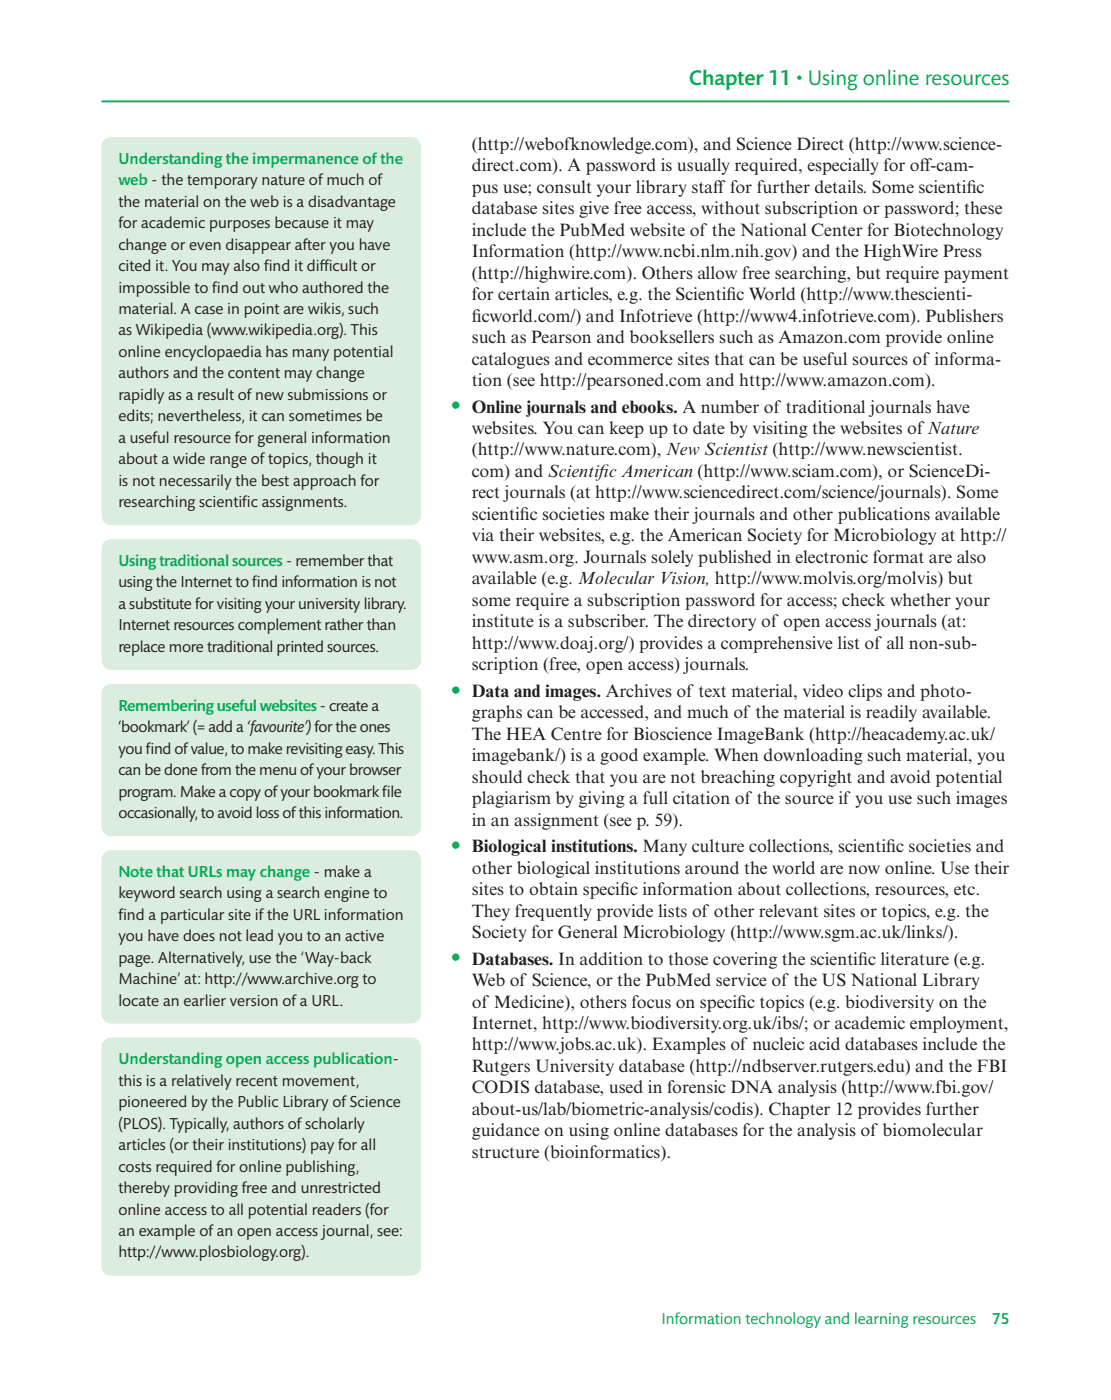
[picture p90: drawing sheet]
<svg xmlns="http://www.w3.org/2000/svg" width="219mm" height="276mm" viewBox="0 0 219 276" stroke-linecap="round" stroke-linejoin="round" font-family="sans-serif">
<defs><g id="words">
<g font-size="4.9" fill="#00ab53">
<text x="89" y="81.7">•</text>
<text x="89" y="137.7">•</text>
<text x="89" y="168.3">•</text>
<text x="89" y="190.5">•</text>
</g>
<text font-size="4.2" fill="#00ab53" x="135.8" y="16.8">Chapter 11 • Using online resources</text>
<g font-size="3.5" fill="#231f20">
<text x="93" y="29.5">(http://webofknowledge.com), and Science Direct (http://www.science-</text>
<text x="93" y="33.8">direct.com). A password is usually required, especially for of</text>
<text x="181.3" y="33.8">f-cam-</text>
<text x="93" y="38">pus use; consult your library staf</text>
<text x="140.6" y="38">f for further details. Some scientif</text>
<text x="190.6" y="38">ic</text>
<text x="93" y="42.2">database sites give free access, without subscription or password; these</text>
<text x="93" y="46.5">include the PubMed website of the National Center for Biotechnology</text>
<text x="93" y="50.7">Information (http://www.ncbi.nlm.nih.gov) and the HighWire Press</text>
<text x="93" y="54.9">(http://highwire.com). Others allow free searching, but require payment</text>
<text x="93" y="59.2">for certain articles, e.g. the Scientif</text>
<text x="143.2" y="59.2">ic World (http://www.thescienti-</text>
<text x="93" y="63.4">f</text>
<text x="93" y="63.4">icworld.com/) and Infotrieve (http://www4.infotrieve.com). Publishers</text>
<text x="93" y="67.6">such as Pearson and booksellers such as Amazon.com provide online</text>
<text x="93" y="71.9">catalogues and ecommerce sites that can be useful sources of informa-</text>
<text x="93" y="76.1">tion (see http://pearsoned.com and http://www.amazon.com).</text>
<text x="93" y="81.3">Online journals and ebooks. A number of traditional journals have</text>
<text x="93" y="85.6">websites. You can keep up to date by visiting the websites of Nature</text>
<text x="93" y="89.8">(http://www.nature.com), New Scientist (http://www.newscientist.</text>
<text x="93" y="94">com) and Scientif</text>
<text x="118.1" y="94">ic American (http://www.sciam.com), or ScienceDi-</text>
<text x="93" y="98.3">rect journals (at http://www.sciencedirect.com/science/journals). Some</text>
<text x="93" y="102.5">scientif</text>
<text x="93" y="106.7">via their websites, e.g. the American Society for Microbiology at http://</text>
<text x="102.5" y="102.5">ic societies make their journals and other publications available</text>
<text x="93" y="111">www.asm.org. Journals solely published in electronic format are also</text>
<text x="93" y="115.2">available (e.g. Molecular Vision, http://www.molvis.org/molvis) but</text>
<text x="93" y="119.4">some require a subscription password for access; check whether your</text>
<text x="93" y="123.7">institute is a subscriber. The directory of open access journals (at:</text>
<text x="93" y="127.9">http://www.doaj.org/) provides a comprehensive list of all non-sub-</text>
<text x="93" y="137.4">Data and images. Archives of text material, video clips and photo-</text>
<text x="93" y="132.1">scription (free, open access) journals.</text>
<text x="93" y="141.6">graphs can be accessed, and much of the material is readily available.</text>
<text x="93" y="145.8">The HEA Centre for Bioscience ImageBank (http://heacademy.ac.uk/</text>
<text x="93" y="150.1">imagebank/) is a good example. When downloading such material, you</text>
<text x="93" y="154.3">should check that you are not breaching copyright and avoid potential</text>
<text x="93" y="158.5">plagiarism by giving a full citation of the source if you use such images</text>
<text x="93" y="162.8">in an assignment (see p. 59).</text>
<text x="93" y="168">Biological institutions. Many culture collections, scientif</text>
<text x="174.7" y="168">ic societies and</text>
<text x="93" y="172.2">other biological institutions around the world are now online. Use their</text>
<text x="93" y="176.5">sites to obtain specif</text>
<text x="122.2" y="176.5">ic information about collections, resources, etc.</text>
<text x="93" y="180.7">They frequently provide lists of other relevant sites or topics, e.g. the</text>
<text x="93" y="184.9">Society for General Microbiology (http://www.sgm.ac.uk/links/).</text>
<text x="93" y="190.2">Databases. In addition to those covering the scientif</text>
<text x="169.2" y="190.2">ic literature (e.g.</text>
<text x="93" y="194.4">Web of Science, or the PubMed service of the US National Library</text>
<text x="93" y="198.6">of Medicine), others focus on specif</text>
<text x="93" y="202.9">Internet, http://www.biodiversity.org.uk/ibs/; or academic employment,</text>
<text x="145.3" y="198.6">ic topics (e.g. biodiversity on the</text>
<text x="93" y="207.1">http://www.jobs.ac.uk). Examples of nucleic acid databases include the</text>
<text x="93" y="211.3">Rutgers University database (http://ndbserver.rutgers.edu) and the FBI</text>
<text x="93" y="215.6">CODIS database, used in forensic DNA analysis (http://www.fbi.gov/</text>
<text x="93" y="219.8">about-us/lab/biometric-analysis/codis). Chapter 12 provides further</text>
<text x="93" y="224">guidance on using online databases for the analysis of biomolecular</text>
<text x="93" y="228.3">structure (bioinformatics).</text>
</g>
<g font-size="3.2" fill="#00ab53">
<text x="23.3" y="32.3">Understanding the impermanence of the</text>
<text x="23.3" y="36.5">web - the temporary nature of much of</text>
<text x="23.3" y="111.6">Using traditional sources - remember that</text>
<text x="23.3" y="140.1">Remembering useful websites - create a</text>
<text x="23.3" y="172.9">Note that URLs may change - make a</text>
<text x="23.3" y="209.8">Understanding open access publication-</text>
<text x="130.4" y="261">Information technology and learning resources</text>
<text x="195.6" y="261">75</text>
</g>
<g font-size="3.2" fill="#231f20">
<text x="23.3" y="40.7">the material on the web is a disadvantage</text>
<text x="23.3" y="45">for academic purposes because it may</text>
<text x="23.3" y="49.2">change or even disappear after you have</text>
<text x="23.3" y="53.4">cited it. You may also f</text>
<text x="52" y="53.4">ind it dif</text>
<text x="63" y="53.4">f</text>
<text x="63" y="53.4">icult or</text>
<text x="23.3" y="57.7">impossible to f</text>
<text x="41.8" y="57.7">ind out who authored the</text>
<text x="23.3" y="61.9">material. A case in point are wikis, such</text>
<text x="23.3" y="66.1">as Wikipedia (www.wikipedia.org). This</text>
<text x="23.3" y="70.4">online encyclopaedia has many potential</text>
<text x="23.3" y="74.6">authors and the content may change</text>
<text x="23.3" y="78.8">rapidly as a result of new submissions or</text>
<text x="23.3" y="83.1">edits; nevertheless, it can sometimes be</text>
<text x="23.3" y="87.3">a useful resource for general information</text>
<text x="23.3" y="91.5">about a wide range of topics, though it</text>
<text x="23.3" y="95.8">is not necessarily the best approach for</text>
<text x="23.3" y="100">researching scientif</text>
<text x="47.8" y="100">ic assignments.</text>
<text x="23.3" y="115.8">using the Internet to f</text>
<text x="49.7" y="115.8">ind information is not</text>
<text x="23.3" y="120">a substitute for visiting your university library.</text>
<text x="23.3" y="124.3">Internet resources complement rather than</text>
<text x="23.3" y="128.5">replace more traditional printed sources.</text>
<text x="23.3" y="144.3">‘bookmark’ (= add a ‘favourite’)for the ones</text>
<text x="23.3" y="148.6">you f</text>
<text x="28.8" y="148.6">ind of value, to make revisiting easy. This</text>
<text x="23.3" y="152.8">can be done from the menu of your browser</text>
<text x="23.3" y="157">program. Make a copy of your bookmark f</text>
<text x="23.3" y="161.3">occasionally, to avoid loss of this information.</text>
<text x="75.4" y="157">ile</text>
<text x="23.3" y="177.1">keyword search using a search engine to</text>
<text x="23.3" y="181.3">f</text>
<text x="23.3" y="181.3">ind a particular site if the URL information</text>
<text x="23.3" y="185.6">you have does not lead you to an active</text>
<text x="23.3" y="189.8">page. Alternatively, use the ‘Way-back</text>
<text x="23.3" y="194">Machine’ at: http://www.archive.org to</text>
<text x="23.3" y="198.3">locate an earlier version of a URL.</text>
<text x="23.3" y="214">this is a relatively recent movement,</text>
<text x="23.3" y="218.3">pioneered by the Public Library of Science</text>
<text x="23.3" y="222.5">(PLOS). Typically, authors of scholarly</text>
<text x="23.3" y="226.7">articles (or their institutions) pay for all</text>
<text x="23.3" y="231">costs required for online publishing,</text>
<text x="23.3" y="235.2">thereby providing free and unrestricted</text>
<text x="23.3" y="239.4">online access to all potential readers (for</text>
<text x="23.3" y="243.7">an example of an open access journal, see:</text>
<text x="23.3" y="247.9">http://www.plosbiology.org).</text>
</g>
</g></defs>
<path d="M20 20h179" fill="none" stroke="#00ab53" stroke-width=".35"/>
<g fill="#dbedde">
<path d="M20.5 27.6l.5-.4 1-.2h59a1.96 1.96 0 0 1 2 2v72.5a1.93 1.93 0 0 1-2 2h-59a1.93 1.93 0 0 1-2-2v-72.5l.1-.8z"/>
<path d="M20.5 106.9l.5-.3 1-.3h59a1.96 1.96 0 0 1 2 2v21.8a1.96 1.96 0 0 1-2 2h-59a1.96 1.96 0 0 1-2-2v-21.8l.1-.8z"/>
<path d="M20.5 135.4l.5-.3 1-.3h59a1.96 1.96 0 0 1 2 2v26a1.96 1.96 0 0 1-2 2h-59a1.96 1.96 0 0 1-2-2v-26l.1-.8z"/>
<path d="M20.5 168.2l.5-.3 1-.3h59a1.96 1.96 0 0 1 2 2v30.2a1.96 1.96 0 0 1-2 2h-59a1.96 1.96 0 0 1-2-2v-30.2l.1-.8z"/>
<path d="M20.5 205.1l.5-.3 1-.3h59a1.96 1.96 0 0 1 2 2v43a1.96 1.96 0 0 1-2 2h-59a1.96 1.96 0 0 1-2-2v-43l.1-.8z"/>
</g>
<use href="#words"/>
</svg>
